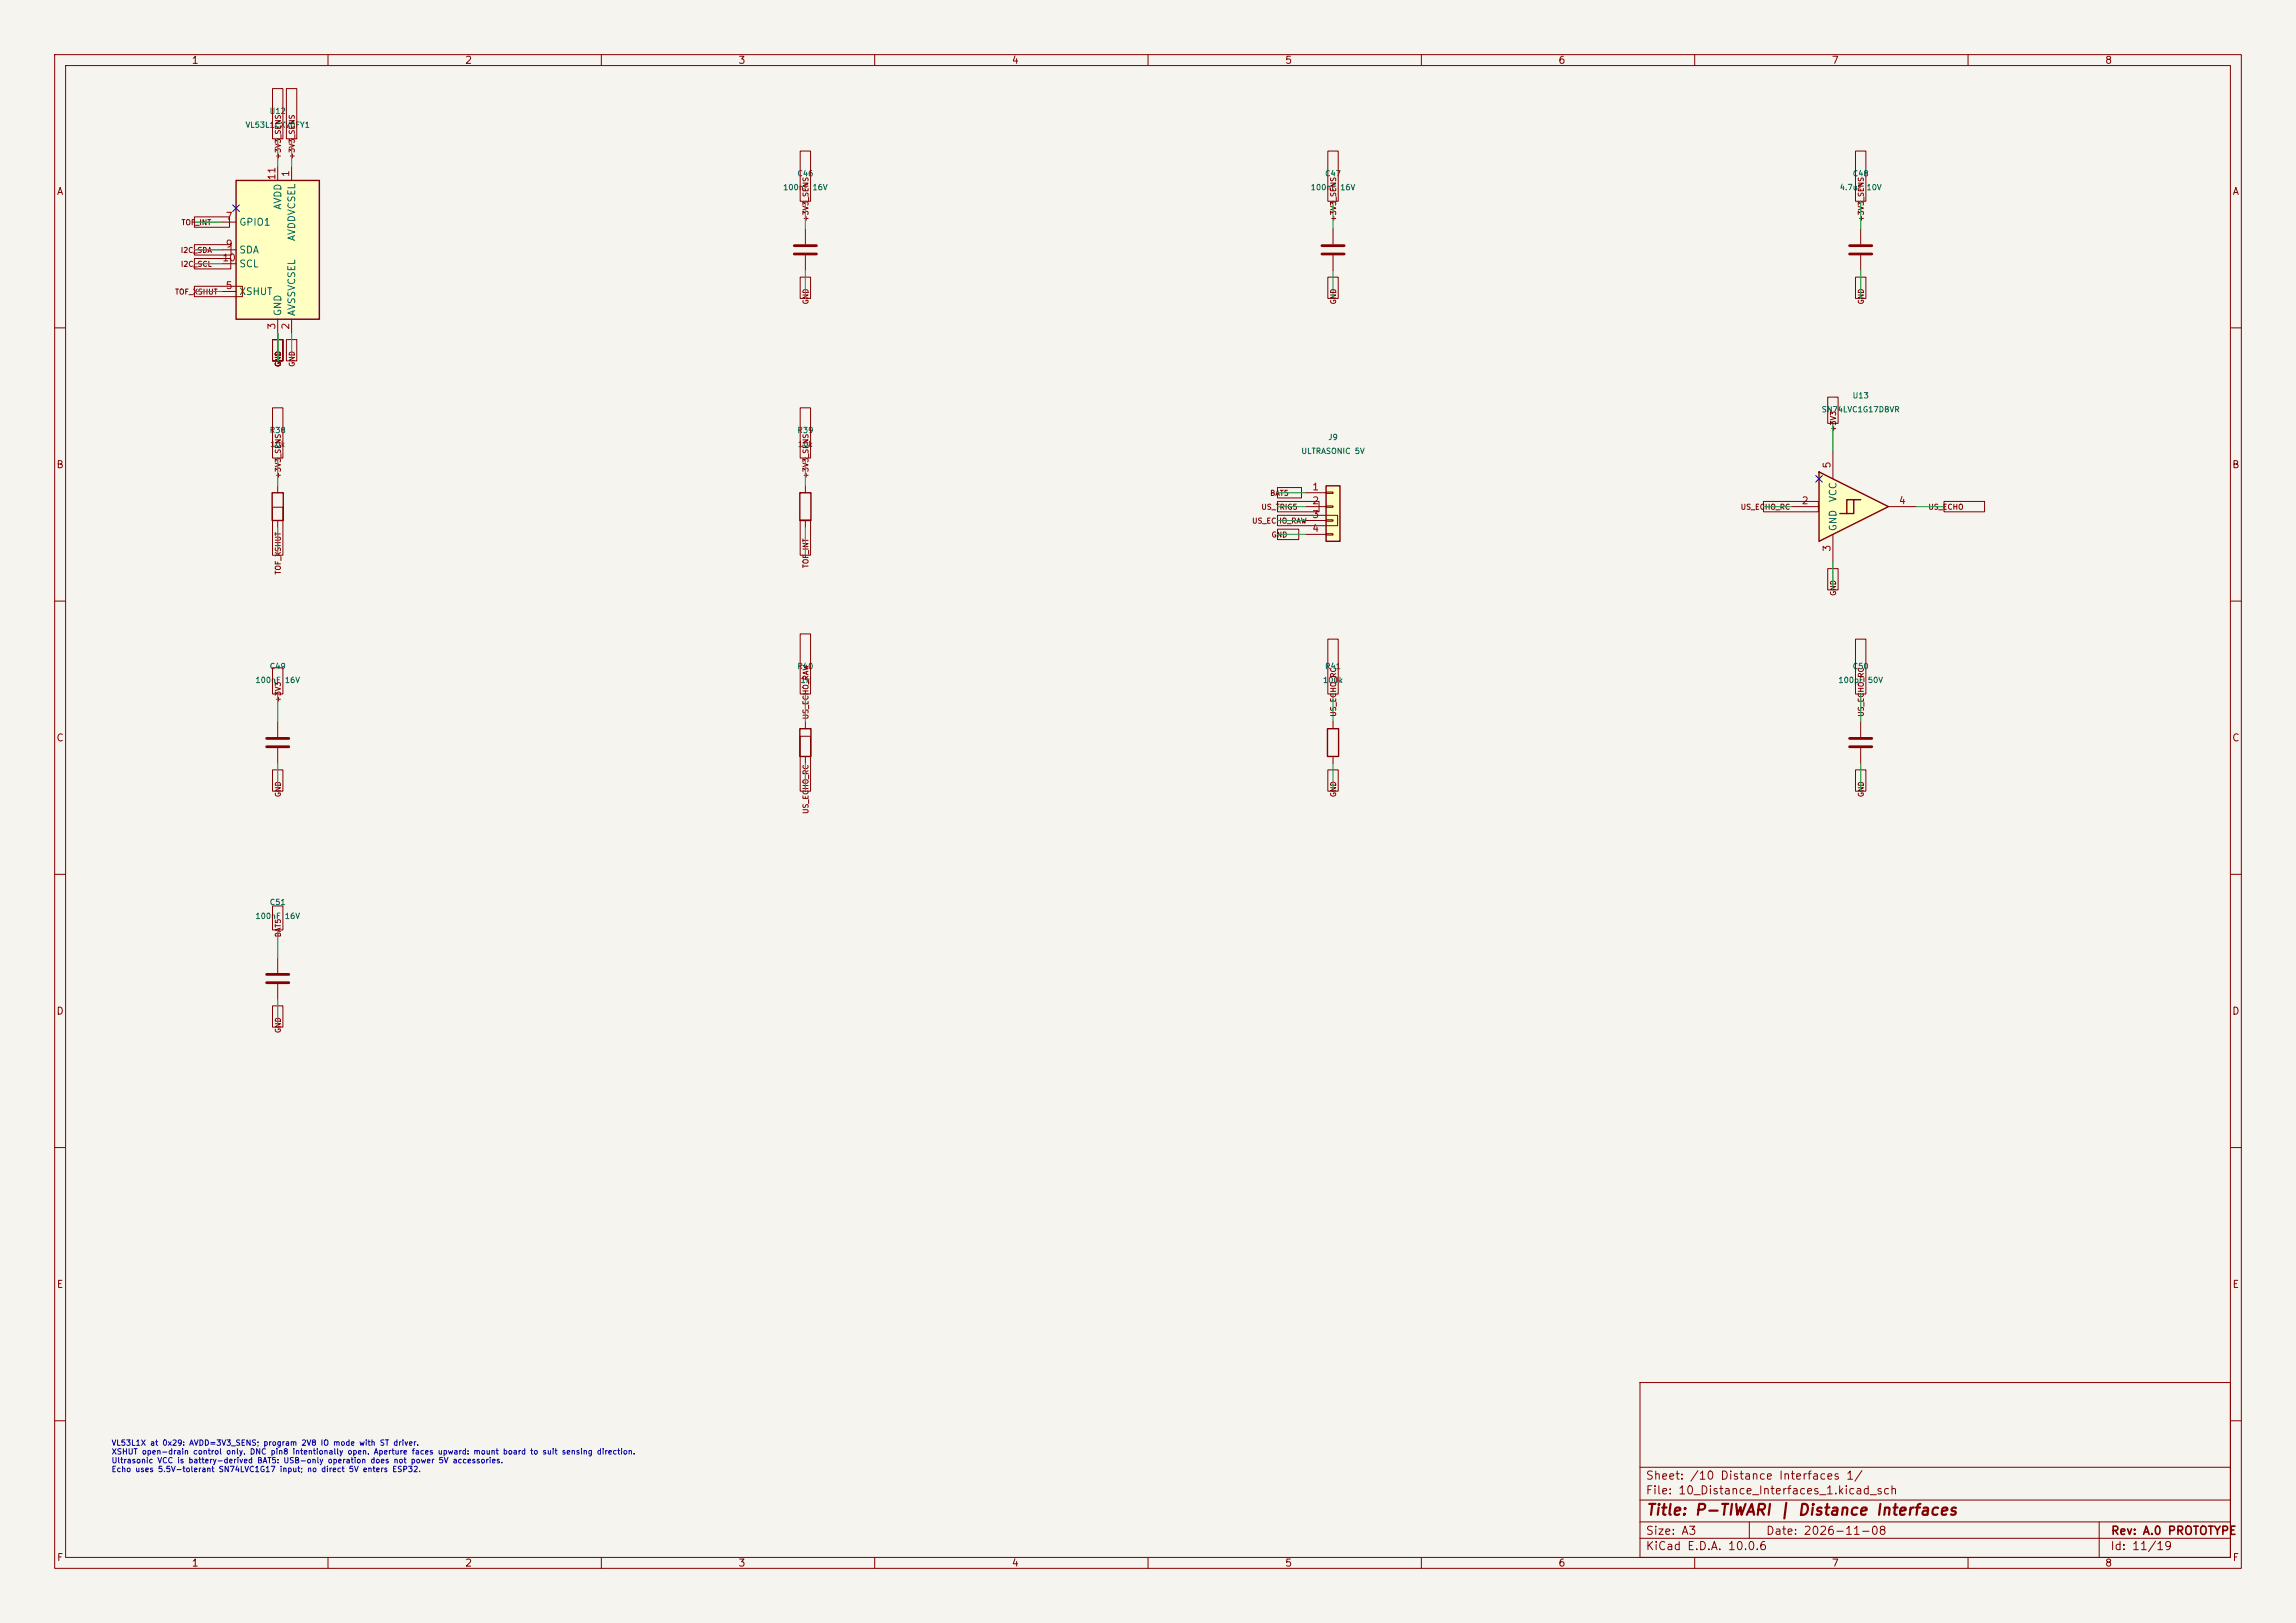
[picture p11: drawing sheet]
<svg xmlns="http://www.w3.org/2000/svg" width="420mm" height="297mm" viewBox="0 0 420 297" stroke-linecap="round" stroke-linejoin="round" font-family="sans-serif">
<defs><g id="words">
<text font-size="2" fill="#840000" x="301" y="277.8">Title: P-TIWARI | Distance Interfaces</text>
<g font-size="1.5" fill="#840000">
<text x="300.9" y="273.8">File: 10_Distance_Interfaces_1.kicad_sch</text>
<text x="300.9" y="271.1">Sheet: /10 Distance Interfaces 1/</text>
<text x="300.9" y="281.2">Size: A3</text>
<text x="322.9" y="281.2">Date: 2026-11-08</text>
<text x="386" y="281.2">Rev: A.0 PROTOTYPE</text>
<text x="300.9" y="284">KiCad E.D.A. 10.0.6</text>
<text x="385.9" y="284">Id: 11/19</text>
</g>
<g font-size="1.3" fill="#840000">
<text x="35" y="12">1</text>
<text x="85" y="12">2</text>
<text x="135" y="12">3</text>
<text x="185" y="12">4</text>
<text x="235" y="12">5</text>
<text x="285" y="12">6</text>
<text x="335" y="12">7</text>
<text x="385" y="12">8</text>
<text x="10.3" y="36">A</text>
<text x="408.3" y="36">A</text>
<text x="10.2" y="86">B</text>
<text x="408.2" y="86">B</text>
<text x="10.2" y="136">C</text>
<text x="408.2" y="136">C</text>
<text x="10.2" y="186">D</text>
<text x="408.2" y="186">D</text>
<text x="10.3" y="236">E</text>
<text x="408.3" y="236">E</text>
<text x="10.3" y="286">F</text>
<text x="35" y="287">1</text>
<text x="85" y="287">2</text>
<text x="135" y="287">3</text>
<text x="185" y="287">4</text>
<text x="235" y="287">5</text>
<text x="285" y="287">6</text>
<text x="335" y="287">7</text>
<text x="385" y="287">8</text>
<text x="408.3" y="286">F</text>
</g>
<g font-size="1.3" fill="#a90000">
<text x="50.7" y="33.1" transform="rotate(-90 50.7 33.1)">11</text>
<text x="53.2" y="32.5" transform="rotate(-90 53.2 32.5)">1</text>
<text x="41.2" y="40.5">7</text>
<text x="41.2" y="45.6">9</text>
<text x="40.6" y="48.1">10</text>
<text x="41.2" y="53.2">5</text>
<text x="50.7" y="60.4" transform="rotate(-90 50.7 60.4)">3</text>
<text x="53.2" y="60.4" transform="rotate(-90 53.2 60.4)">2</text>
<text x="335.1" y="85.8" transform="rotate(-90 335.1 85.8)">5</text>
<text x="239.9" y="90">1</text>
<text x="239.9" y="92.6">2</text>
<text x="239.9" y="95.1">3</text>
<text x="329.5" y="92.6">2</text>
<text x="347.2" y="92.6">4</text>
<text x="239.9" y="97.7">4</text>
<text x="335.1" y="101.1" transform="rotate(-90 335.1 101.1)">3</text>
</g>
<g font-size="1.3" fill="#006464">
<text x="43.7" y="41.6">GPIO1</text>
<text x="51.8" y="38.5" transform="rotate(-90 51.8 38.5)">AVDD</text>
<text x="43.7" y="46.7">SDA</text>
<text x="54.3" y="44.2" transform="rotate(-90 54.3 44.2)">AVDDVCSEL</text>
<text x="43.7" y="49.2">SCL</text>
<text x="43.7" y="54.3">XSHUT</text>
<text x="51.8" y="57.9" transform="rotate(-90 51.8 57.9)">GND</text>
<text x="54.3" y="57.9" transform="rotate(-90 54.3 57.9)">AVSSVCSEL</text>
<text x="336.2" y="92" transform="rotate(-90 336.2 92)">VCC</text>
<text x="336.2" y="97.3" transform="rotate(-90 336.2 97.3)">GND</text>
</g>
<g font-size="1" fill="#006464">
<text x="44.8" y="23.6">VL53L1CXV0FY1</text>
<text x="49.2" y="21.1">U12</text>
<text x="143.1" y="35">100nF</text>
<text x="145.8" y="32.5">C46</text>
<text x="148.5" y="35">16V</text>
<text x="239.7" y="35">100nF</text>
<text x="242.3" y="32.5">C47</text>
<text x="245" y="35">16V</text>
<text x="336.4" y="35">4.7uF</text>
<text x="338.8" y="32.5">C48</text>
<text x="341.3" y="35">10V</text>
<text x="333.1" y="75.7">SN74LVC1G17DBVR</text>
<text x="338.8" y="73.1">U13</text>
<text x="49.2" y="79.5">R38</text>
<text x="49.3" y="82">10k</text>
<text x="145.8" y="79.5">R39</text>
<text x="145.9" y="82">10k</text>
<text x="238" y="83.3">ULTRASONIC 5V</text>
<text x="242.9" y="80.8">J9</text>
<text x="46.6" y="125.2">100nF</text>
<text x="49.2" y="122.7">C49</text>
<text x="52" y="125.2">16V</text>
<text x="145.8" y="122.7">R40</text>
<text x="146.3" y="125.2">1k</text>
<text x="241.9" y="125.2">100k</text>
<text x="242.3" y="122.7">R41</text>
<text x="336.2" y="125.2">100pF</text>
<text x="338.8" y="122.7">C50</text>
<text x="341.6" y="125.2">50V</text>
<text x="49.2" y="165.9">C51</text>
<text x="46.6" y="168.4">100nF</text>
<text x="52" y="168.4">16V</text>
</g>
<g font-size="1" fill="#840000">
<text x="51.6" y="29.2" transform="rotate(-90 51.6 29.2)">+3V3_SENS</text>
<text x="54.1" y="29.2" transform="rotate(-90 54.1 29.2)">+3V3_SENS</text>
<text x="33.1" y="41.4">TOF_INT</text>
<text x="148.1" y="40.7" transform="rotate(-90 148.1 40.7)">+3V3_SENS</text>
<text x="244.6" y="40.7" transform="rotate(-90 244.6 40.7)">+3V3_SENS</text>
<text x="341.1" y="40.7" transform="rotate(-90 341.1 40.7)">+3V3_SENS</text>
<text x="33" y="46.5">I2C_SDA</text>
<text x="33" y="49">I2C_SCL</text>
<text x="31.9" y="54.1">TOF_XSHUT</text>
<text x="148.1" y="55.8" transform="rotate(-90 148.1 55.8)">GND</text>
<text x="244.6" y="55.8" transform="rotate(-90 244.6 55.8)">GND</text>
<text x="341.1" y="55.8" transform="rotate(-90 341.1 55.8)">GND</text>
<text x="51.6" y="67.2" transform="rotate(-90 51.6 67.2)">GND</text>
<text x="54.1" y="67.2" transform="rotate(-90 54.1 67.2)">GND</text>
<text x="336.1" y="79.1" transform="rotate(-90 336.1 79.1)">+3V3</text>
<text x="51.6" y="87.7" transform="rotate(-90 51.6 87.7)">+3V3_SENS</text>
<text x="148.1" y="87.7" transform="rotate(-90 148.1 87.7)">+3V3_SENS</text>
<text x="230.6" y="93.5">US_TRIG5</text>
<text x="232.2" y="91">BAT5</text>
<text x="318.3" y="93.5">US_ECHO_RC</text>
<text x="352.6" y="93.5">US_ECHO</text>
<text x="228.9" y="96">US_ECHO_RAW</text>
<text x="232.5" y="98.6">GND</text>
<text x="51.6" y="105.2" transform="rotate(-90 51.6 105.2)">TOF_XSHUT</text>
<text x="148.1" y="104.1" transform="rotate(-90 148.1 104.1)">TOF_INT</text>
<text x="336.1" y="109.1" transform="rotate(-90 336.1 109.1)">GND</text>
<text x="51.6" y="128.6" transform="rotate(-90 51.6 128.6)">+3V3</text>
<text x="148.1" y="131.7" transform="rotate(-90 148.1 131.7)">US_ECHO_RAW</text>
<text x="244.6" y="131.3" transform="rotate(-90 244.6 131.3)">US_ECHO_RC</text>
<text x="341.1" y="131.3" transform="rotate(-90 341.1 131.3)">US_ECHO_RC</text>
<text x="51.6" y="146" transform="rotate(-90 51.6 146)">GND</text>
<text x="148.1" y="149" transform="rotate(-90 148.1 149)">US_ECHO_RC</text>
<text x="244.6" y="146" transform="rotate(-90 244.6 146)">GND</text>
<text x="341.1" y="146" transform="rotate(-90 341.1 146)">GND</text>
<text x="51.6" y="171.6" transform="rotate(-90 51.6 171.6)">BAT5</text>
<text x="51.6" y="189.1" transform="rotate(-90 51.6 189.1)">GND</text>
</g>
<g font-size="1" fill="#0000c2">
<text x="20.3" y="264.8">VL53L1X at 0x29: AVDD=3V3_SENS; program 2V8 IO mode with ST driver.</text>
<text x="20.3" y="266.4">XSHUT open-drain control only. DNC pin8 intentionally open. Aperture faces upward: mount board to suit sensing direction.</text>
<text x="20.3" y="268">Ultrasonic VCC is battery-derived BAT5: USB-only operation does not power 5V accessories.</text>
<text x="20.3" y="269.6">Echo uses 5.5V-tolerant SN74LVC1G17 input; no direct 5V enters ESP32.</text>
</g>
</g></defs>
<path d="M0 0h420v297h-420z" fill="#f5f4ef" stroke="#f5f4ef" stroke-width=".18"/>
<g fill="none" stroke="#840000" stroke-width=".18">
<path d="M10 10h400v277h-400zM12 12h396v273h-396zM60 10v2M110 10v2M160 10v2M210 10v2M260 10v2M310 10v2M360 10v2M10 60h2M408 60h2M10 110h2"/>
<path d="M408 110h2M147.3 132.1v1.3M147.3 138.4v1.3M243.8 132.1v1.3M243.8 138.4v1.3M340.4 132.1v2.8M340.4 136.9v2.8M10 160h2M408 160h2M10 210h2M408 210h2M300 253h108v32h-108z"/>
<path d="M10 260h2M300 278.5h108M300 274.5h108M300 268.5h108M320 278.5v3M384 278.5v6.5M408 260h2M60 285v2M110 285v2M160 285v2M210 285v2M260 285v2"/>
<path d="M300 281.5h108M310 285v2M360 285v2"/>
</g>
<path d="M338.3 135.1h4.1M338.3 136.7h4.1" fill="none" stroke="#840000" stroke-width=".51"/>
<path d="M146.3 133.4h2v5h-2zM242.8 133.4h2.1v5h-2.1z" fill="none" stroke="#840000" stroke-width=".25"/>
<path d="M242.6 88.9h2.5v10.2h-2.5z" fill="#ffffc2"/>
<path d="M49.8 90.2h2v5.1h-2zM146.3 90.2h2v5.1h-2zM242.6 88.9h2.5v10.2h-2.5z" fill="none" stroke="#840000" stroke-width=".25"/>
<g fill="none" stroke="#840000" stroke-width=".18">
<path d="M147.3 41.9v2.8M147.3 46.7v2.8M243.8 41.9v2.8M243.8 46.7v2.8M340.4 41.9v2.8M340.4 46.7v2.8M50.8 88.9v1.3M50.8 95.3v1.2M147.3 88.9v1.3M147.3 95.3v1.2M238.8 90.2h3.8M238.8 92.7h3.8"/>
<path d="M238.8 95.3h3.8M238.8 97.8h3.8M242.6 90h1.2v.3h-1.2zM242.6 92.6h1.2v.2h-1.2zM242.6 95.1h1.2v.3h-1.2zM242.6 97.7h1.2v.2h-1.2z"/>
</g>
<path d="M145.3 45h4.1M145.3 46.5h4.1M241.8 45h4.1M241.8 46.5h4.1M338.3 45h4.1M338.3 46.5h4.1" fill="none" stroke="#840000" stroke-width=".51"/>
<g fill="#ffffc2">
<path d="M332.7 86.4l12.7 6.3-12.7 6.4z"/>
<path d="M337.8 91.4v2.6h-1.3l2.6-2.6z"/>
<path d="M339.1 91.4h1.3l-2.6 2.6h1.3z"/>
</g>
<path d="M332.7 86.4l12.7 6.3-12.7 6.4zM339.1 91.4h-1.3v2.6h-1.3M340.4 91.4h-1.3v2.6h-1.3" fill="none" stroke="#840000" stroke-width=".25"/>
<path d="M327.7 92.7h5M335.3 82.6v5M335.3 97.8v5.1M345.4 92.7h5.1" fill="none" stroke="#840000" stroke-width=".18"/>
<path d="M43.2 33h15.2v25.4h-15.2z" fill="#ffffc2"/>
<path d="M43.2 33h15.2v25.4h-15.2z" fill="none" stroke="#840000" stroke-width=".25"/>
<g fill="none" stroke="#840000" stroke-width=".18">
<path d="M49.8 16.2h2v9.2h-2zM52.4 16.2h1.9v9.2h-1.9zM35.6 39.7h6.4v1.9h-6.4zM50.8 30.5v2.5M53.3 30.5v2.5M146.4 27.6h1.9v9.2h-1.9zM242.9 27.6h1.9v9.2h-1.9zM339.4 27.6h1.9v9.2h-1.9zM35.6 47.3h6.6v1.9h-6.6zM35.6 44.8h6.7v1.9h-6.7zM35.6 52.4h8.7v1.9h-8.7zM40.6 53.3h2.6"/>
<path d="M40.6 40.6h2.6M40.6 45.7h2.6M40.6 48.3h2.6M50.8 58.4v2.6M53.3 58.4v2.6M146.4 50.7h1.9v3.9h-1.9zM242.9 50.7h1.9v3.9h-1.9zM339.4 50.7h1.9v3.9h-1.9zM49.8 74.6h2v9.2h-2zM49.8 62.1h2v3.9h-2zM52.4 62.1h1.9v3.9h-1.9zM146.4 74.6h1.9v9.2h-1.9z"/>
<path d="M334.3 72.7h1.9v4.8h-1.9zM49.8 92.8h2v8.8h-2zM146.4 95.2h1.9v6.4h-1.9zM233.7 96.8h3.9v1.9h-3.9zM233.7 91.8h7.6v1.9h-7.6zM233.7 94.3h11v1.9h-11zM233.7 89.2h4.4v1.9h-4.4zM322.6 91.8h10v1.9h-10zM355.6 91.8h7.4v1.9h-7.4zM146.4 116h1.9v11h-1.9zM242.9 117h1.9v10h-1.9zM334.3 104.1h1.9v3.9h-1.9z"/>
<path d="M339.4 117h1.9v10h-1.9zM49.8 122.2h2v4.8h-2zM50.8 132.1v2.8M50.8 136.9v2.8M146.4 134.7h1.9v10.1h-1.9zM49.8 140.9h2v3.9h-2zM242.9 140.9h1.9v3.9h-1.9zM339.4 140.9h1.9v3.9h-1.9zM49.8 165.8h2v4.4h-2zM50.8 175.3v2.8M49.8 184.1h2v3.9h-2zM50.8 180.1v2.8"/>
</g>
<path d="M48.8 135.1h4M48.8 136.7h4M48.8 178.3h4M48.8 179.8h4" fill="none" stroke="#840000" stroke-width=".51"/>
<g fill="none" stroke="#009600" stroke-width=".18">
<path d="M50.8 25.4v5.1M53.3 25.4v5.1M147.3 36.8v5.1M243.8 36.8v5.1M340.4 36.8v5.1M35.6 53.3h5M35.6 40.6h5M35.6 48.3h5M35.6 45.7h5M147.3 49.5v5.1M243.8 49.5v5.1M340.4 49.5v5.1"/>
<path d="M50.8 61v5M53.3 61v5M335.3 77.5v5.1M50.8 83.8v5.1M50.8 96.5v5.1M147.3 83.8v5.1M147.3 96.5v5.1M233.7 92.7h5.1M233.7 90.2h5.1M233.7 95.3h5.1M233.7 97.8h5.1M322.6 92.7h5.1"/>
<path d="M350.5 92.7h5.1M335.3 102.9v5.1M50.8 127v5.1M50.8 139.7v5.1M147.3 127v5.1M147.3 139.7v5.1M243.8 127v5.1M243.8 139.7v5.1M340.4 127v5.1M340.4 139.7v5.1M50.8 170.2v5.1M50.8 182.9v5.1"/>
</g>
<path d="M42.6 37.5l1.2 1.2M43.8 37.5l-1.2 1.2M332.1 87l1.2 1.2M333.3 87l-1.2 1.2" fill="none" stroke="#000084" stroke-width=".18"/>
<use href="#words"/>
</svg>
